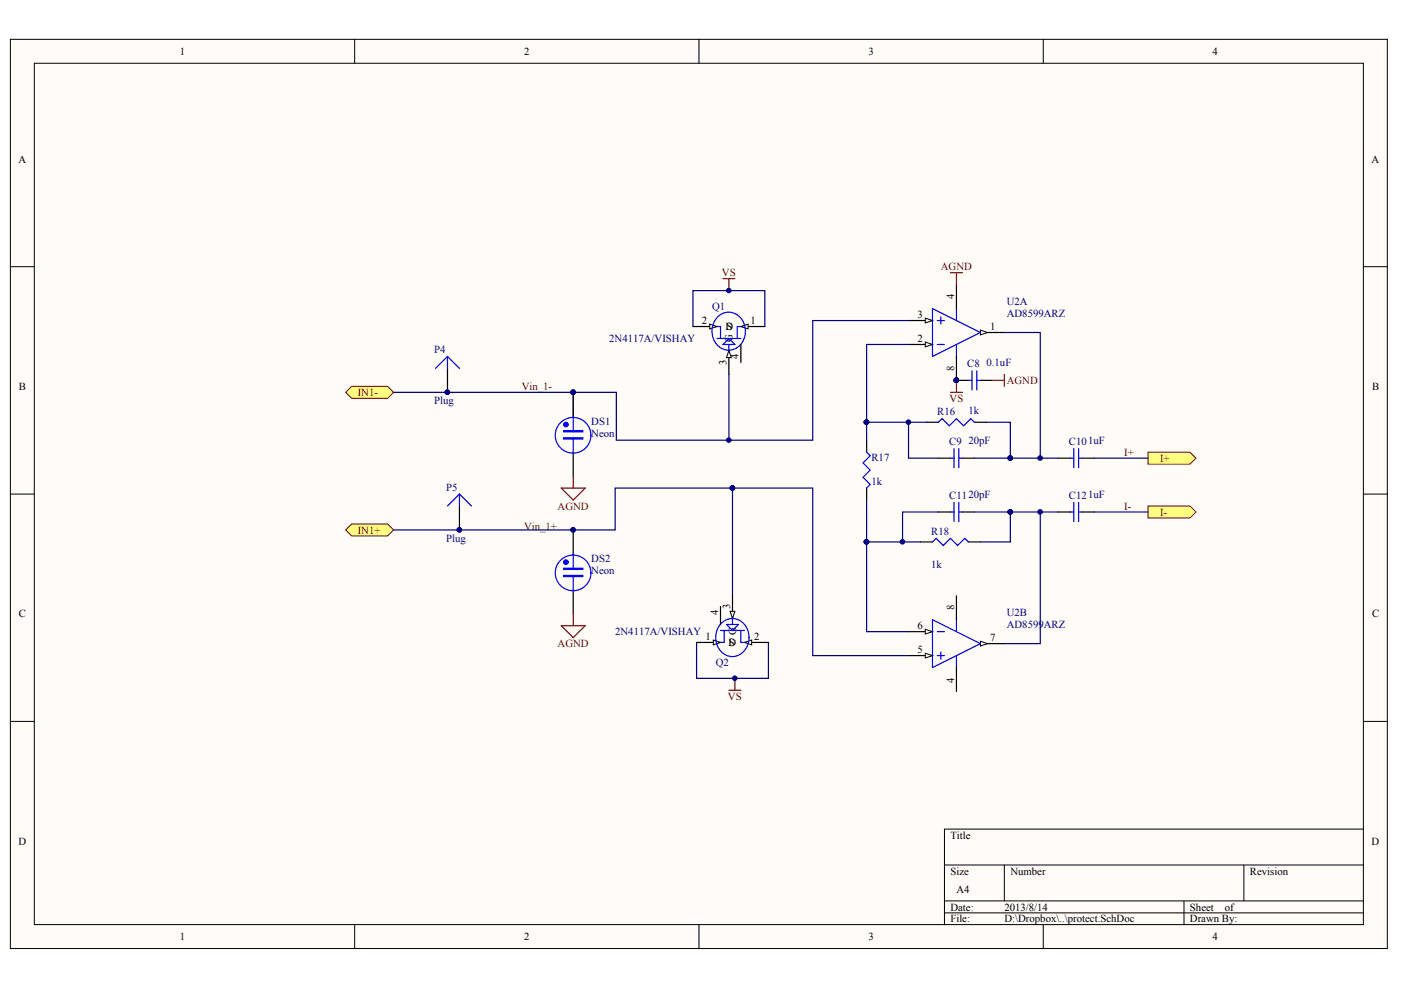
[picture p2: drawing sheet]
<svg xmlns="http://www.w3.org/2000/svg" width="297mm" height="210mm" viewBox="0 0 297 210" stroke-linecap="round" stroke-linejoin="round" font-family="sans-serif">
<defs><g id="words">
<g font-size="2.3">
<text x="38.1" y="11.6">1</text>
<text x="111.1" y="11.6">2</text>
<text x="184.1" y="11.6">3</text>
<text x="257.1" y="11.6">4</text>
<text x="3.9" y="34.5">A</text>
<text x="290.8" y="34.5">A</text>
<text x="202.3" y="63.4" transform="rotate(-90 202.3 63.4)">4</text>
<text x="148.8" y="68.7">2</text>
<text x="153.8" y="70">D</text>
<text x="154" y="70">S</text>
<text x="159.1" y="68.7">1</text>
<text x="194.5" y="67.5">3</text>
<text x="209.9" y="70">1</text>
<text x="154" y="77.5" transform="rotate(-90 154 77.5)">3</text>
<text x="155.3" y="72.5" transform="rotate(-90 155.3 72.5)">G</text>
<text x="156.6" y="76.2" transform="rotate(-90 156.6 76.2)">4</text>
<text x="194.5" y="72.5">2</text>
<text x="4" y="82.7">B</text>
<text x="202.3" y="78.7" transform="rotate(-90 202.3 78.7)">8</text>
<text x="290.9" y="82.7">B</text>
<text x="4" y="130.9">C</text>
<text x="152.3" y="130.4" transform="rotate(-90 152.3 130.4)">4</text>
<text x="154.8" y="129.1" transform="rotate(-90 154.8 129.1)">3</text>
<text x="202.3" y="129.3" transform="rotate(-90 202.3 129.3)">8</text>
<text x="290.9" y="130.9">C</text>
<text x="149.6" y="135.7">1</text>
<text x="154.4" y="137">D</text>
<text x="154.6" y="137">S</text>
<text x="156.1" y="134.6" transform="rotate(-90 156.1 134.6)">G</text>
<text x="159.9" y="135.7">2</text>
<text x="194.5" y="133.4">6</text>
<text x="209.9" y="136">7</text>
<text x="194.5" y="138.5">5</text>
<text x="202.3" y="144.7" transform="rotate(-90 202.3 144.7)">4</text>
<text x="3.9" y="179.1">D</text>
<text x="201.5" y="177.8">Title</text>
<text x="290.8" y="179.1">D</text>
<text x="201.5" y="185.5">Size</text>
<text x="214.2" y="185.5">Number</text>
<text x="265" y="185.5">Revision</text>
<text x="202.8" y="189.3">A4</text>
<text x="201.5" y="193.1">Date:</text>
<text x="201.5" y="195.6">File:</text>
<text x="212.9" y="193.1">2013/8/14</text>
<text x="212.9" y="195.6">D:\Dropbox\..\protect.SchDoc</text>
<text x="252.3" y="193.1">Sheet</text>
<text x="252.3" y="195.6">Drawn By:</text>
<text x="259.7" y="193.1">of</text>
<text x="38.1" y="199.4">1</text>
<text x="111.1" y="199.4">2</text>
<text x="184.1" y="199.4">3</text>
<text x="257.1" y="199.4">4</text>
</g>
<g font-size="2.3" fill="#800000">
<text x="153.1" y="58.6">VS</text>
<text x="199.5" y="57.3">AGND</text>
<text x="75.8" y="84">IN1-</text>
<text x="110.6" y="82.7">Vin_1-</text>
<text x="213.5" y="81.4">AGND</text>
<text x="201.3" y="85.2">VS</text>
<text x="238.3" y="96.6">I+</text>
<text x="245.9" y="97.9">I+</text>
<text x="75.8" y="113.1">IN1+</text>
<text x="111.1" y="112.4">Vin_1+</text>
<text x="118.2" y="108.1">AGND</text>
<text x="238.3" y="108.1">I-</text>
<text x="245.9" y="109.3">I-</text>
<text x="118.2" y="137.2">AGND</text>
<text x="154.3" y="148.4">VS</text>
</g>
<g font-size="2.3" fill="#000080">
<text x="151" y="65.7">Q1</text>
<text x="213.5" y="64.7">U2A</text>
<text x="213.5" y="67.2">AD8599ARZ</text>
<text x="92.1" y="74.8">P4</text>
<text x="129.2" y="72.5">2N4117A/VISHAY</text>
<text x="205.1" y="77.9">C8</text>
<text x="209.1" y="77.6">0.1uF</text>
<text x="92.1" y="85.7">Plug</text>
<text x="198.7" y="88">R16</text>
<text x="205.3" y="87.8">1k</text>
<text x="125.4" y="90">DS1</text>
<text x="125.4" y="92.6">Neon</text>
<text x="201.2" y="94.4">C9</text>
<text x="205.3" y="94.1">20pF</text>
<text x="226.6" y="94.4">C101uF</text>
<text x="184.8" y="97.6">R17</text>
<text x="94.6" y="104">P5</text>
<text x="184.8" y="102.8">1k</text>
<text x="201.2" y="105.8">C1120pF</text>
<text x="226.6" y="105.8">C121uF</text>
<text x="197.4" y="113.4">R18</text>
<text x="94.6" y="114.9">Plug</text>
<text x="125.4" y="119.2">DS2</text>
<text x="125.4" y="121.8">Neon</text>
<text x="197.4" y="120.5">1k</text>
<text x="213.5" y="130.7">U2B</text>
<text x="130.4" y="134.7">2N4117A/VISHAY</text>
<text x="213.5" y="133.2">AD8599ARZ</text>
<text x="151.8" y="141.3">Q2</text>
</g>
</g></defs>
<g fill="#fffcf8" stroke="#000" stroke-width=".21">
<path d="M2.2 8.3h291.9v192.8h-291.9z"/>
<path d="M7.3 13.4h281.8v182.6h-281.8z"/>
</g>
<g fill="none" stroke="#000" stroke-width=".21">
<path d="M75.2 8.3v5.1M148.2 8.3v5.1M221.2 8.3v5.1M2.2 56.5h5.1M289.1 56.5h5.1M2.2 104.8h5.1M289.1 104.8h5.1M2.2 153h5.1M289.1 153h5.1M289.1 175.8h-88.9v20.3M75.2 196.1v5.1M148.2 196.1v5.1"/>
<path d="M200.2 183.4h88.9M200.2 191h88.9M200.2 193.6h88.9M212.9 183.4v7.6M221.2 196.1v5.1M251 191v5.1M263.7 183.4v7.6"/>
</g>
<g fill="#ffff80" stroke="#800000" stroke-width=".21">
<path d="M73.3 83.2l1.3-1.3h7.6l1.2 1.3-1.2 1.3h-7.6z" fill-rule="evenodd"/>
<path d="M73.3 112.4l1.3-1.3h7.6l1.2 1.3-1.2 1.2h-7.6z" fill-rule="evenodd"/>
</g>
<path d="M146.9 69.2v-7.6h15.3v7.6" fill="none" stroke="#000080" stroke-width=".25"/>
<path d="M154.5 74.3v5.1" fill="none" stroke="#000" stroke-width=".25"/>
<path d="M154.5 74.3l.5 1.5h-1z" fill="#fffcf8" stroke="#000" stroke-width=".21"/>
<path d="M146.9 69.2h5.1" fill="none" stroke="#000" stroke-width=".25"/>
<path d="M150.5 68.7l1.5 .5-1.5 .5z" fill="#fffcf8" stroke="#000" stroke-width=".21"/>
<path d="M157.1 69.2h5.1" fill="none" stroke="#000" stroke-width=".25"/>
<path d="M157.1 69.2l1.5-.5v1z" fill="#fffcf8" stroke="#000" stroke-width=".21"/>
<path d="M152 67.4a3.4 3.4 0 0 1 3.7-1 3.4 3.4 0 0 1 2.3 3 3.8 3.8 0 0 1-4.2 4.8 4.2 4.2 0 0 1-1.8-6.8zM152 69.2h.8v2.6M152 71.8h5.1M153.3 73l1.2-1.2 1.3 1.2zM154.5 73v1.3M157.1 69.2h-.8v2.6" fill="none" stroke="#00f" stroke-width=".25"/>
<path d="M157.1 73v3.8M155.3 126.1v5" fill="none" stroke="#000" stroke-width=".25"/>
<path d="M147.7 136.2v7.6h15.2v-7.6" fill="none" stroke="#000080" stroke-width=".25"/>
<path d="M154.8 129.6h1l-.5 1.5z" fill="#fffcf8" stroke="#000" stroke-width=".21"/>
<path d="M157.8 136.2h5.1" fill="none" stroke="#000" stroke-width=".25"/>
<path d="M157.8 136.2l1.6-.5v1z" fill="#fffcf8" stroke="#000" stroke-width=".21"/>
<path d="M147.7 136.2h5.1" fill="none" stroke="#000" stroke-width=".25"/>
<path d="M151.2 135.7l1.6 .5-1.6 .5z" fill="#fffcf8" stroke="#000" stroke-width=".21"/>
<g fill="none" stroke="#00f" stroke-width=".25">
<path d="M121.5 88.3v3.3M121.5 92.8v3.1M121.5 117.4v3.3M121.5 122v3M152.8 133.7h5M152.8 132.3a3.4 3.4 0 0 1 3.6-1 3.4 3.4 0 0 1 2.3 3.1 3.8 3.8 0 0 1-4.1 4.7 4.2 4.2 0 0 1-1.8-6.8zM153.5 133.7v2.5h-.7M154 132.4h2.6l-1.3 1.3zM155.3 131.1v1.3M157.1 133.7v2.5h.7"/>
<circle cx="121.5" cy="92.3" r="3.8"/>
<circle cx="121.5" cy="121.5" r="3.8"/>
</g>
<path d="M121.5 83.2v5.1M121.5 95.9v5M121.5 112.4v5M121.5 125v5.1M152.8 128.6v3.8" fill="none" stroke="#000" stroke-width=".25"/>
<path d="M154.5 79.4v13.9M121.5 83.2v5.3" fill="none" stroke="#000080" stroke-width=".25"/>
<g fill="#000080" stroke="#000080" stroke-width=".21">
<circle cx="121.5" cy="83.2" r=".48"/>
<circle cx="154.5" cy="93.3" r=".48"/>
<circle cx="121.5" cy="112.3" r=".48"/>
</g>
<g fill="#00f" stroke="#00f" stroke-width=".25">
<path d="M119.5 91.3h4.1v.3h-4.1z" fill-rule="evenodd"/>
<path d="M119.5 92.8h4.1v.3h-4.1z" fill-rule="evenodd"/>
<path d="M119.5 120.5h4.1v.2h-4.1z" fill-rule="evenodd"/>
<path d="M119.5 122h4.1v.3h-4.1z" fill-rule="evenodd"/>
</g>
<g fill="#00f" stroke="#00f" stroke-width=".25">
<circle cx="120" cy="90" r=".48"/>
<circle cx="120" cy="119.2" r=".48"/>
</g>
<g fill="#ffff80" stroke="#800000" stroke-width=".21">
<path d="M243.4 95.9h8.9l1.3 1.2-1.3 1.3h-8.9z" fill-rule="evenodd"/>
<path d="M243.4 107.3h8.9l1.3 1.3-1.3 1.2h-8.9z" fill-rule="evenodd"/>
</g>
<path d="M94.9 78.1v5.1M207.9 70.5h5M97.4 107.3v5.1" fill="none" stroke="#000" stroke-width=".25"/>
<g fill="#000080" stroke="#000080" stroke-width=".21">
<circle cx="94.8" cy="83.2" r=".48"/>
<circle cx="97.4" cy="112.3" r=".48"/>
</g>
<path d="M94.9 75.6l2.5 2.5M94.9 75.6l-2.6 2.5M94.9 75.6v2.5M97.4 104.8l2.6 2.5M97.4 104.8l-2.5 2.5M97.4 104.8v2.5" fill="none" stroke="#00f" stroke-width=".25"/>
<path d="M119 103.5h5.1l-2.6 2.5zM121.5 100.9v2.6M119 132.7h5.1l-2.6 2.5zM121.5 130.1v2.6" fill="none" stroke="#800000" stroke-width=".25"/>
<path d="M207.9 70l1.5 .5-1.5 .5z" fill="#fffcf8" stroke="#000" stroke-width=".21"/>
<path d="M192.6 73h5.1" fill="none" stroke="#000" stroke-width=".25"/>
<path d="M196.2 72.5l1.5 .5-1.5 .5z" fill="#fffcf8" stroke="#000" stroke-width=".21"/>
<path d="M192.6 68h5.1" fill="none" stroke="#000" stroke-width=".25"/>
<path d="M196.2 67.5l1.5 .5-1.5 .5z" fill="#fffcf8" stroke="#000" stroke-width=".21"/>
<path d="M197.7 65.4l10.2 5.1-10.2 5.1zM198.7 73h1.5M198.7 68h1.5M199.5 67.2v1.5M202.8 65.4v2.6M202.8 73v2.6" fill="none" stroke="#00f" stroke-width=".25"/>
<path d="M202.8 60.4v5M202.8 75.6v5M192.6 139h5.1" fill="none" stroke="#000" stroke-width=".25"/>
<circle cx="202.8" cy="80.6" r=".48" fill="#000080" stroke="#000080" stroke-width=".21"/>
<path d="M196.2 138.5l1.5 .5-1.5 .5z" fill="#fffcf8" stroke="#000" stroke-width=".21"/>
<path d="M192.6 133.9h5.1" fill="none" stroke="#000" stroke-width=".25"/>
<path d="M196.2 133.4l1.5 .5-1.5 .5z" fill="#fffcf8" stroke="#000" stroke-width=".21"/>
<path d="M207.9 136.5h5" fill="none" stroke="#000" stroke-width=".25"/>
<path d="M207.9 136l1.5 .5-1.5 .5z" fill="#fffcf8" stroke="#000" stroke-width=".21"/>
<g fill="none" stroke="#00f" stroke-width=".25">
<path d="M206.1 78.6v4.1M207.1 78.6v4.1M183.7 95.9l.8 .7-1.5 1.6 1.5 1.5-1.5 1.5 1.5 1.5-.8 .8M199 89.5l.7-.7 1.6 1.5 1.5-1.5 1.5 1.5 1.5-1.5 .8 .7M201.5 97.1h.8M202.3 95.1v4.1M203.3 95.1v4.1M203.3 97.1h.8M205.3 80.6h.8M207.1 80.6h.8M226.9 97.1h.8M227.7 95.1v4.1"/>
<path d="M228.7 97.1h.7M228.7 95.1v4.1M197.7 114.9l.8-.8 1.5 1.6 1.5-1.6 1.5 1.6 1.6-1.6 .7 .8M201.5 108.6h.8M202.3 106.5v4.1M203.3 106.5v4.1M203.3 108.6h.8M226.9 108.6h.8M227.7 106.5v4.1M228.7 108.6h.7M228.7 106.5v4.1M197.7 131.4l10.2 5.1-10.2 5z"/>
<path d="M198.7 133.9h1.5M198.7 139h1.5M199.5 138.2v1.6M202.8 131.4v2.5M202.8 139v2.5"/>
</g>
<g fill="none" stroke="#000" stroke-width=".25">
<path d="M183.7 93.3v2.6M196.4 89.5h2.6M199 97.1h2.5M202.8 80.6h2.5M204.1 97.1h2.5M206.6 89.5h2.5M207.9 80.6h2.5M224.4 97.1h2.5M229.4 97.1h2.6M183.7 103.5v2.5M195.2 114.9h2.5M199 108.6h2.5"/>
<path d="M204.1 108.6h2.5M205.3 114.9h2.6M224.4 108.6h2.5M229.4 108.6h2.6M202.8 126.3v5.1M202.8 141.5v5.1"/>
</g>
<path d="M153.3 59.1h2.5M154.5 59.1v2.5M201.5 57.8h2.6M202.8 57.8v2.6M212.9 79.4v2.5M201.5 83.2h2.6M202.8 80.6v2.6M210.4 80.6h2.5M154.5 146.4h2.6M155.8 143.8v2.6" fill="none" stroke="#800000" stroke-width=".25"/>
<g fill="#000080" stroke="#000080" stroke-width=".21">
<circle cx="154.5" cy="61.6" r=".48"/>
<circle cx="155.8" cy="143.8" r=".48"/>
<circle cx="202.8" cy="80.6" r=".48"/>
<circle cx="192.6" cy="89.5" r=".48"/>
<circle cx="191.3" cy="114.9" r=".48"/>
<circle cx="183.7" cy="89.5" r=".49"/>
<circle cx="183.7" cy="114.9" r=".49"/>
<circle cx="214.2" cy="97.1" r=".48"/>
<circle cx="214.2" cy="108.5" r=".48"/>
<circle cx="155.3" cy="103.5" r=".48"/>
<circle cx="220.5" cy="97.1" r=".49"/>
<circle cx="220.5" cy="108.5" r=".49"/>
</g>
<g fill="none" stroke="#000080" stroke-width=".25">
<path d="M192.6 73h-8.9v16.5M192.6 68h-20.3v25.3h-41.6v-10.1h-47.3M212.9 70.5h7.7v26.6M183.7 89.5v3.8M183.7 89.5h12.7M192.6 89.5v7.6h6.4M206.6 97.1h17.8M209.1 89.5h5.1v7.6M232 97.1h11.4M155.3 103.5h-24.9v8.9h-47M155.3 103.5h17v35.5h20.3M155.3 103.5v22.6"/>
<path d="M183.7 114.9v19h8.9M183.7 114.9h11.5M183.7 106v8.9M199 108.6h-7.6v6.3M206.6 108.6h17.8M214.2 108.6v6.3h-6.3M220.6 108.6v27.9h-7.7M232 108.6h11.4"/>
</g>
<use href="#words"/>
</svg>
